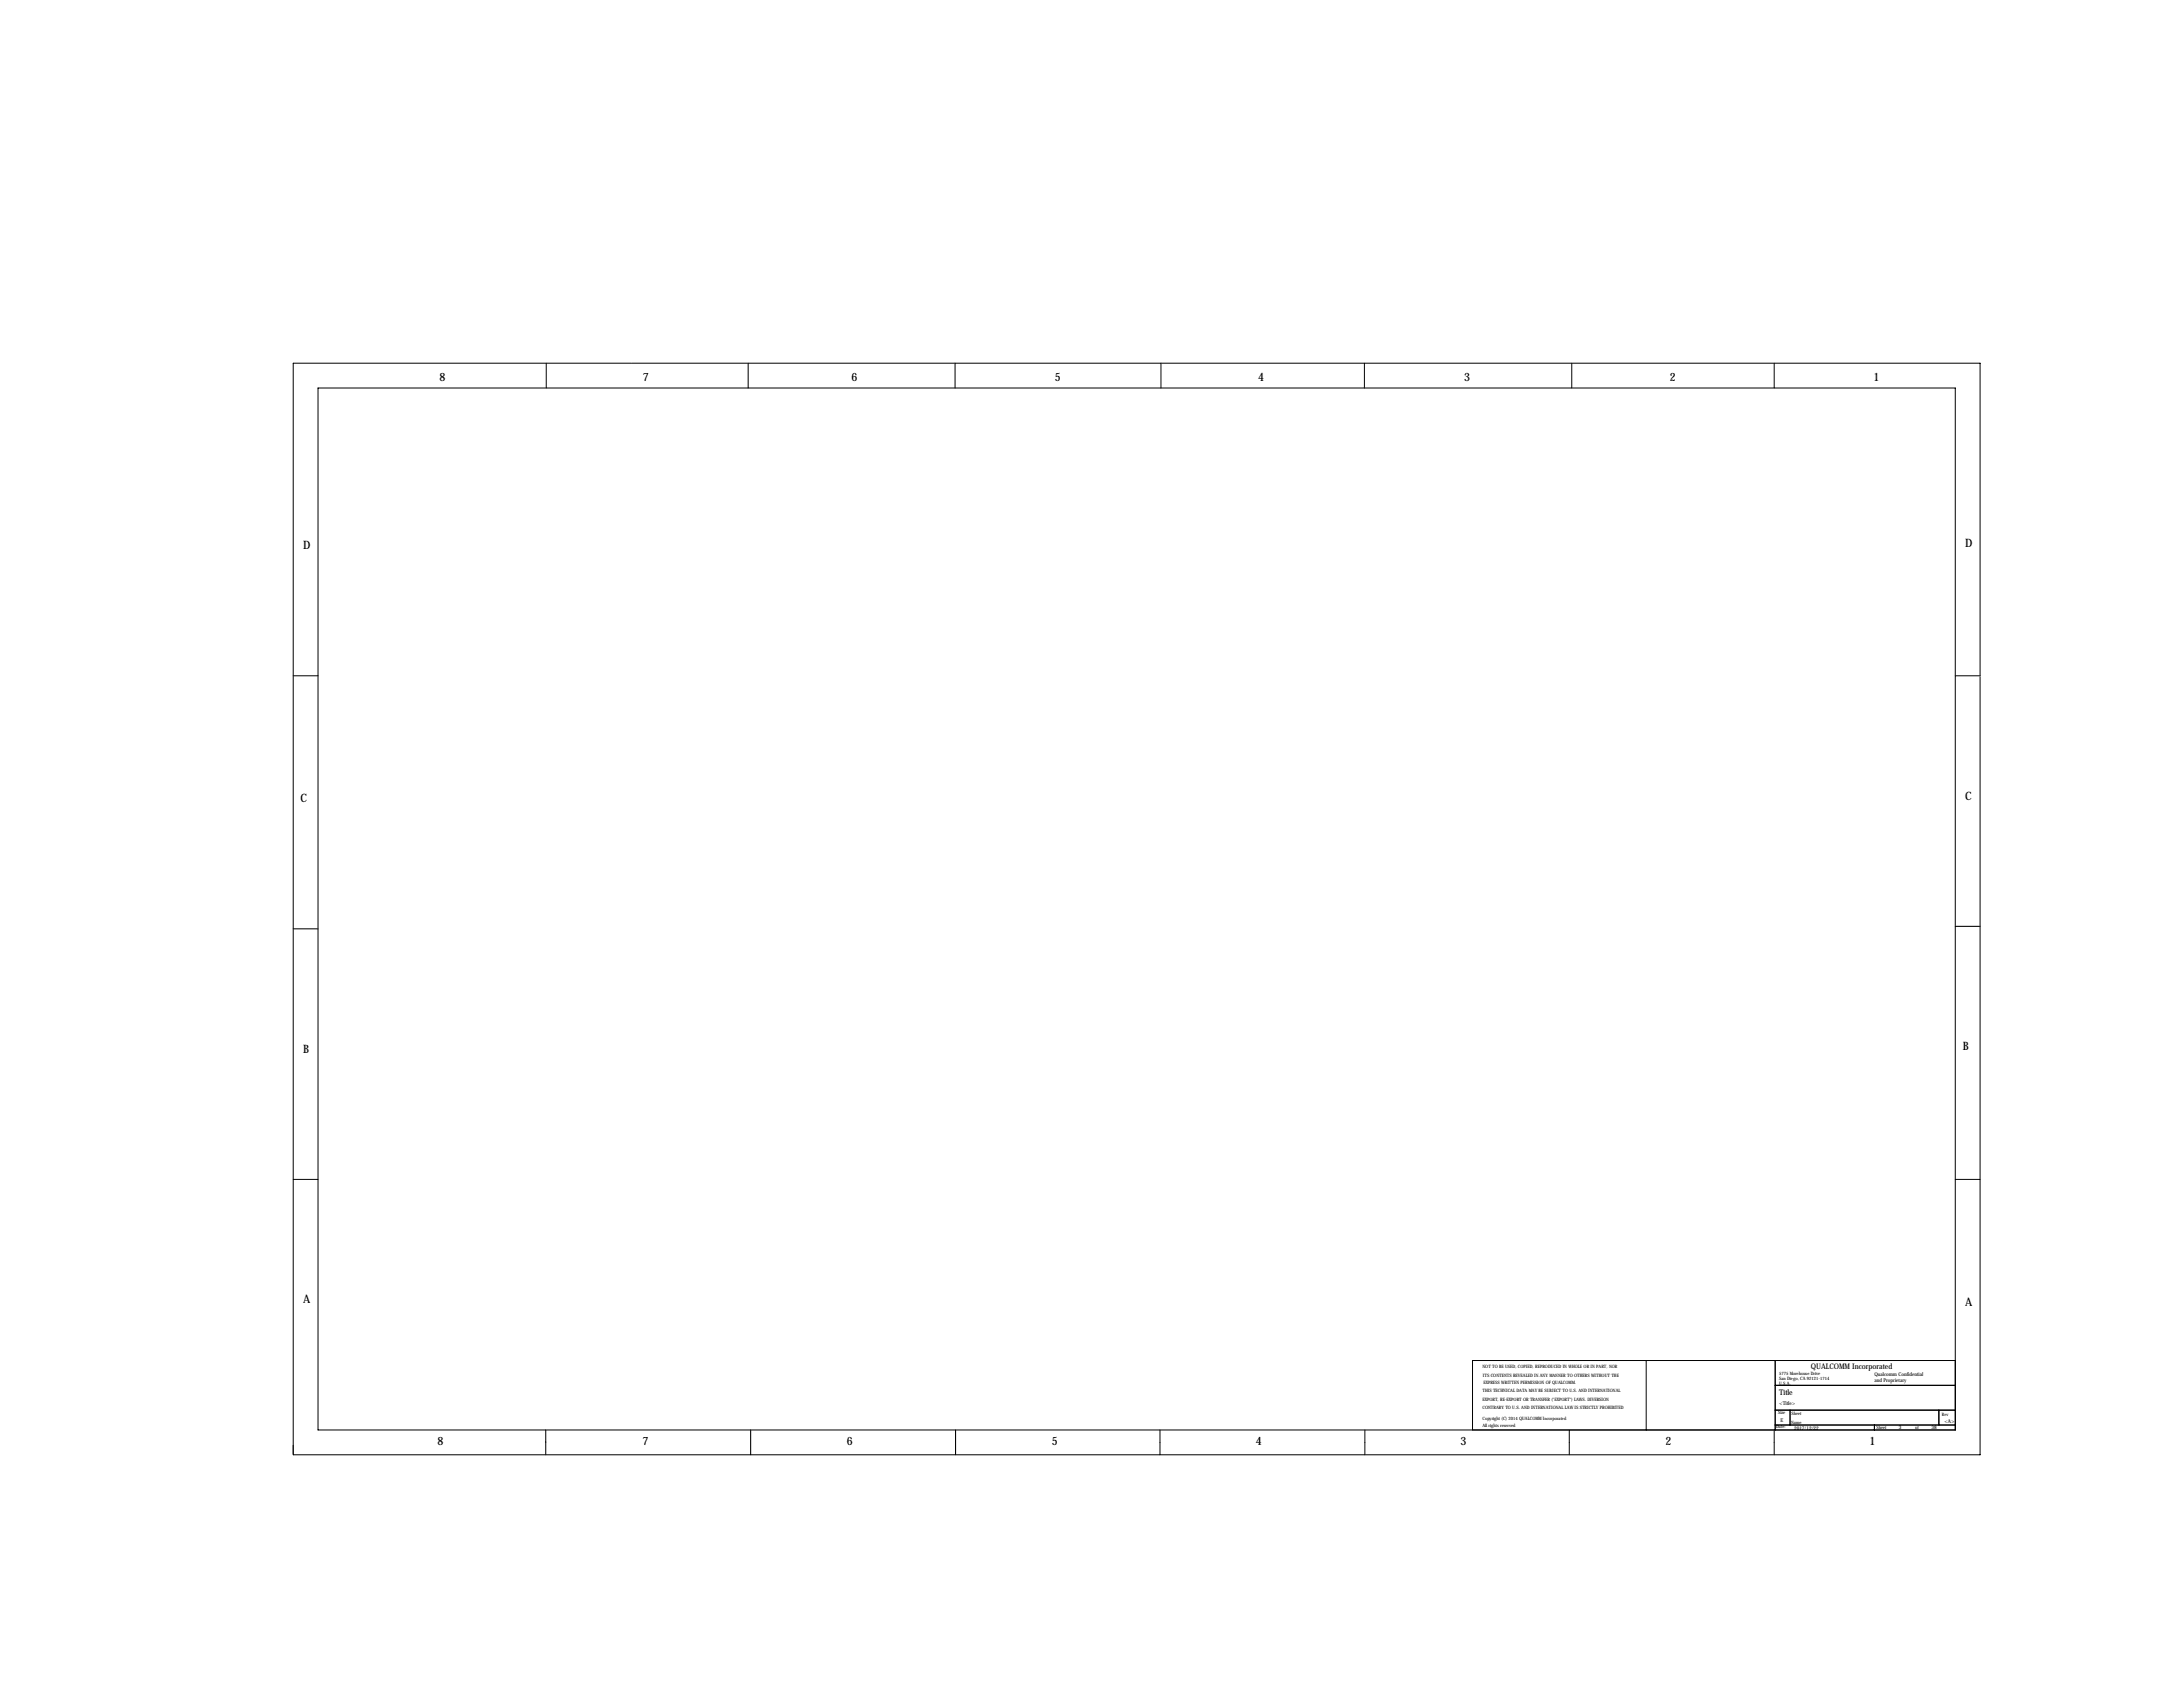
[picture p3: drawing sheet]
<svg xmlns="http://www.w3.org/2000/svg" width="1118mm" height="864mm" viewBox="0 0 1118 864" stroke-linecap="round" stroke-linejoin="round" font-family="sans-serif">
<defs><g id="words">
<g font-size="5.9">
<text x="225" y="195">8</text>
<text x="329" y="195">7</text>
<text x="436" y="195">6</text>
<text x="540" y="195">5</text>
<text x="644" y="195">4</text>
<text x="750" y="195">3</text>
<text x="855" y="195">2</text>
<text x="959" y="195">1</text>
<text x="155" y="281">D</text>
<text x="1006" y="280">D</text>
<text x="154" y="411">C</text>
<text x="1006" y="409">C</text>
<text x="155" y="539">B</text>
<text x="1005" y="538">B</text>
<text x="155" y="667">A</text>
<text x="1006" y="669">A</text>
<text x="224" y="740">8</text>
<text x="329" y="740">7</text>
<text x="434" y="740">6</text>
<text x="538" y="740">5</text>
<text x="643" y="740">4</text>
<text x="748" y="740">3</text>
<text x="853" y="740">2</text>
<text x="957" y="740">1</text>
</g>
<g font-size="4">
<text x="927" y="701">QUALCOMM Incorporated</text>
<text x="911" y="714">Title</text>
</g>
<g font-size="2.6">
<text x="960" y="708">and Proprietary</text>
<text x="960" y="705">Qualcomm Confidential</text>
<text x="911" y="719">&lt;Title&gt;</text>
<text x="912" y="728">E</text>
<text x="972" y="732">3</text>
<text x="989" y="732">38</text>
<text x="995" y="728">&lt;A&gt;</text>
<text x="918" y="732">2017/12/22</text>
</g>
<g font-size="2.3">
<text x="759" y="700">NOT TO BE USED, COPIED, REPRODUCED IN W</text>
<text x="805" y="700">HOLE OR IN PART, NOR</text>
<text x="759" y="705">ITS CONTENTS REVEALED IN ANY MANNER TO OTHERS W</text>
<text x="816" y="705">ITHOUT THE</text>
<text x="911" y="704">5775 Morehouse Drive</text>
<text x="911" y="706">San Diego, CA 92121-1714</text>
<text x="759" y="713">THIS TECHNICAL DATA MAY BE SUBJECT TO U.S. AND INTERNATIONAL</text>
<text x="759" y="709">EXPRESS W</text>
<text x="770" y="709">RITTEN PERMISSION OF QUALCOMM.</text>
<text x="911" y="709">U.S.A.</text>
<text x="759" y="717">EXPORT, RE-EXPORT OR TRANSFER (&quot;EXPORT&quot;) LAW</text>
<text x="810" y="717">S. DIVERSION</text>
<text x="759" y="721">CONTRARY TO U.S. AND INTERNATIONAL LAWIS STRICTLY PROHIBITED</text>
<text x="910" y="724">Size</text>
<text x="917" y="724">Sheet</text>
<text x="994" y="725">Rev</text>
<text x="759" y="727">Copyright (C) 2014 QUALCOMM Incorporated</text>
<text x="759" y="730">All rights reserved</text>
<text x="909" y="731">Date:</text>
<text x="917" y="729">Name</text>
<text x="961" y="732">Sheet</text>
<text x="980" y="732">of</text>
</g>
</g></defs>
<g fill="none" stroke="#000" stroke-width=".51">
<path d="M163 199h838v533h-838zM280 186v13M323 186h-173v559h864v-399M323 186h691v160h-13M383 186v13M489 186v13M594 186v13M698 186v13M805 186v13M908 186v13M150 346h13M150 475h13"/>
<path d="M1001 474h13M150 604h13M1001 604h13M843 696v36M909 696v36M1001 696h-247v36M909 709h92M279 732v13M384 732v13M489 732v13M594 732v13M699 732v13"/>
<path d="M803 732v13M908 732v13M909 729h92M909 722h92M916 722v7M960 729v3M993 722v7"/>
</g>
<use href="#words"/>
</svg>
